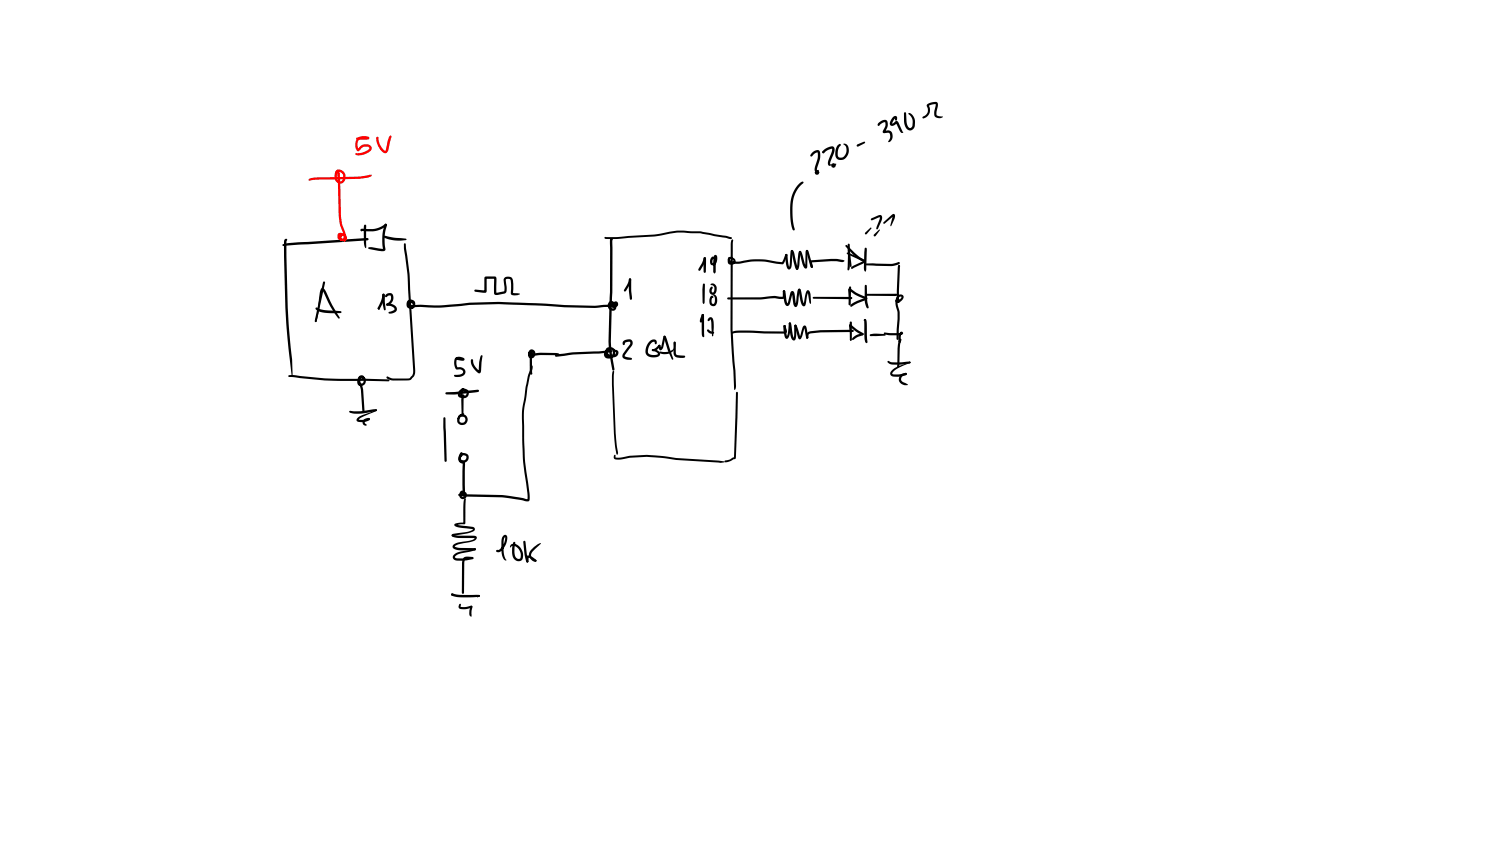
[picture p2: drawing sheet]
<svg xmlns="http://www.w3.org/2000/svg" width="449mm" height="254mm" viewBox="0 0 449 254" stroke-linecap="round" stroke-linejoin="round" font-family="sans-serif">
<g fill="#000">
<path d="M84.8 73.3l1.4-.4 3.3-.2 20.7-1.3 .4 .3-.4 .4-25.2 1.7-.2-.1zM85.4 71.8l.4-.2 .4 .3-.3 .4 .4 20 .5 7.8 .8 7.7 .2 4.6-.2 .2-1.1-8.2-.9-12.1-.4-15.3v-4.3zM108.2 68.8l.5-.2 3.1 .1a7.3 7.3 0 0 0 3.9-1.6l.4 .3-.3 .4 .1-.1a7 7 0 0 1-4.1 1.7l-3.3-.2 .2-.2-.3 .4-.3-.3zM109.3 67.4l.5 .1 .1 .2-.2 6.7-.3-.4-.2-1.1-.1-4.5zM115.2 70.8l6.6 .8 .2 .2-.2 .2-1.5 .2-2.1-.1a5.7 5.7 0 0 1-3.1-1.1zM115.5 67.2h.5v.5h-.5zM115.5 67.2l.2-.1 .4 .3a14.6 14.6 0 0 0-.6 6.4l.1 1.1-.5 .4-3.7-.5-.8-.2-.2-.2 .2-.2 .9-.1 3.5 .5-.1 .2a14.5 14.5 0 0 1 .5-7.3zM121.2 73l.2-.1 .3 .3 1.1 8.9 1.7 29.6-.3 1.1-1.2 1.2-5.1 .1a2.71 2.71 0 0 1-2-.9l.3-.3 1.7 .6h4.8l1-1 .2-.7-1.7-29.6-1-7.5zM96.4 86.5l.6-.1 .6 .7 2.1 4.4 2.2 3.7-.2 .4a33.9 33.9 0 0 1-4.8-8.3l-.2-.2 .1-.1-.3 .8-1.6 8.7h-.4l.1-.5a38.8 38.8 0 0 0 1.3-8.3zM94.7 92.3l.2-.1 2.2 .8 5.1 .3 .2 .3-.2 .3h-1.9l-3.7-.2a2.58 2.58 0 0 1-2-1.2zM97 84.5h.4l.1 .3-2.5 11.5-.3 .3-.2-.1-.1-.5zM86.5 112.6l1.5-.1 9.4 1 19.2 .3 .2 .3-.3 .3-19.1-.3-10.7-1z"/>
<path d="M107.7 112.9a.95 .95 0 0 1 .9-.4 .95 .95 0 0 1 .7 .7l.1 .3-.3 .3-.5-.5h-.4l-.4 1.1 .2 .6h.7l.3-.4v-.8l-.7-.2-.2 .7 .8 2.5 .5 6.8-.3 .2-.4-.8-.4-6.1-.9-2.6 .3-1.1 1.1-.3a1.42 1.42 0 0 1 .7 2.2 1.42 1.42 0 0 1-2.3 0v-1zM104.8 123.3h3.2l3.9-.5a.64 .64 0 0 1 .7-.2 .64 .64 0 0 1 .4 .6l-5 .9a4.9 4.9 0 0 1-3.3-.6zM109.1 125.9l1.3-.6a.39 .39 0 0 1 .4 .1 .39 .39 0 0 1 .1 .5h-.5h.2l-1.1 .5v.5l.5 .5a.84 .84 0 0 1-1.1-.1 .84 .84 0 0 1-.1-1zM107.3 125.3l1.1-.7 2.9-1 1.4-.8h.3l-.1 .4-3.8 1.7-1.6 .9a4.5 4.5 0 0 0 2.9-.3v.2l.3-.3 .3 .2a2.64 2.64 0 0 1-3 1l-.3-.1a.66 .66 0 0 1-.7-.4 .66 .66 0 0 1 .3-.8zM112.5 123l.3-.3 .3 .4-.3 .2z"/>
</g>
<g fill="#f00">
<path d="M101.3 51.9h.5l.1 .3 .4 12.7a13.7 13.7 0 0 0 1.3 5.1 1.48 1.48 0 0 1-.9 2.3 1.28 1.28 0 0 1-1.4-1.7 1.28 1.28 0 0 1 2.2-.3 1.19 1.19 0 0 1 .3 1.9 1.19 1.19 0 0 1-1.9-.4l-.2-.3a.79 .79 0 0 1 0-1 .79 .79 0 0 1 .9-.2l.1 .5-.4 .2-.2-.4v.3l.4-.1 .1 .7 .7 .3 .1-.4-.2-.5-.7-.3h-.6a.73 .73 0 0 0 .9 1l.1-.1a1.97 1.97 0 0 0-.1-1.8l-.9-2.6-.3-2.1z"/>
<path d="M92.7 53.6l2-.4 12.8-.2 3.5-.6 .2 .1 .1-.2 .2 .2-.2 .4-.8 .3-3 .4-12.3 .3-2.4 .3-.3-.3z"/>
<path d="M100.8 51.1a1.9 1.9 0 0 1 2.8 1.6v1a1.65 1.65 0 0 1-2 1.3 1.65 1.65 0 0 1-1.3-1.9 1.35 1.35 0 0 1 1.1-1.8l.3 .2 .2 .5-.3 .3-.4-.5-.1 .3a1.69 1.69 0 0 0 .4 2.1h.1a.8 .8 0 0 0 1.3-.6v-.9a1.43 1.43 0 0 0-1.5-1.2l-.7 .9a.83 .83 0 0 1 .1-1.3z"/>
<path d="M106.9 41.4l3.8-.2a.63 .63 0 0 1-.9 .7h-2.7l-.2-.1z"/>
<path d="M107.3 41.4a3.4 3.4 0 0 1 3.4-.2l-.1 .4h-.6a2.16 2.16 0 0 0-2.4 .4l-.4 1.5 .4 1.3-.3-.1 .6-.7a2.06 2.06 0 0 1 3.6 .4l-.2 .6a4.9 4.9 0 0 1-4.2 1.6l-.5-.5 .2-.2 .4 .1a5.4 5.4 0 0 0 3.5-1.3l.1-.4-.5-.3a1.95 1.95 0 0 0-1.9 .4l-.5 .6a.72 .72 0 0 1-.9 .2 .72 .72 0 0 1-.3-.8 3.2 3.2 0 0 1 .6-3z"/>
<path d="M112.9 41.1h.5l.2 .9a4.5 4.5 0 0 0 2 3.3l.8-3.3 .4-1.2 .3-.2 .3 .4-.9 3.8a1.1 1.1 0 0 1-.8 1.2 1.1 1.1 0 0 1-1.3-.7 6 6 0 0 1-1.6-4z"/>
<circle cx="110.4" cy="41.4" r=".35"/>
</g>
<g fill="#000">
<path d="M263.6 36.8a1.85 1.85 0 0 1 2.5-.5 3.2 3.2 0 0 1-.7 3.3l-.2-.3 1.2-.2a1.89 1.89 0 0 1 1.4 1.6 1.89 1.89 0 0 1-1.1 1.9l-.3-.1 .1-.2a2.1 2.1 0 0 0 .4-2.2l-.4-.3-1 .1a.53 .53 0 0 1-.7-.2 .53 .53 0 0 1 .1-.7l.7-1.3-.1-1.1-.9 .3-1 .9a.56 .56 0 0 1 0-1zM267.8 35.1a.67 .67 0 0 1 .8-.3 .67 .67 0 0 1 .5 .6v.5l-.3 .3-.3-.3-.1-.5 .2 .1-1 1.6 .2-.1a1.15 1.15 0 0 1 1.5-.6l1.4 3.1a.28 .28 0 0 1 .1 .4 .28 .28 0 0 1-.5-.1l-1.5-2.8h.1a1.13 1.13 0 0 1-.9 .8 1.13 1.13 0 0 1-1.1-.6l.2-.9zM271.2 33.7l.3-.1 .3 .3 .1 2.4a1.71 1.71 0 0 0 1.1 2.1l.6-.5 .2-1.2a4 4 0 0 0-1.3-2.7v-.1a2.1 2.1 0 0 1 2 2.5l-.1 1.3a1.48 1.48 0 0 1-1.5 1.4 1.48 1.48 0 0 1-1.4-1.4l-.3-1.3zM278.1 31.3l.4-.2a2.71 2.71 0 0 1 2.7-.3l.1 .9-.4 1.9v.9l.8 .3 1 .1a.5 .5 0 0 1-.2 .5 .5 .5 0 0 1-.5 0 1.52 1.52 0 0 1-1.6-.5 1.52 1.52 0 0 1-.1-1.7l.4-2-2.1 .6v-.2l.2 .4a2.55 2.55 0 0 1-1.3 3.3l-.8 .1 .1-.4 .5-.2a1.91 1.91 0 0 0 .9-2.5l-.2-.7zM243.7 45.7a1.26 1.26 0 0 1 1.2-.7 1.26 1.26 0 0 1 1.1 .8l-.1 1.9-1 3.3 .5-.1 .3 .3a.7 .7 0 0 1-1 .4 .7 .7 0 0 1-.4-.9l.9-3.2 .1-1.8-.9 .3-1 1-.4-.5zM247 45.1a2.86 2.86 0 0 1 3.1-1l.2 .6v.8l-1.4 3.7 .6 .2a.69 .69 0 0 1-1 .2 .69 .69 0 0 1-.2-.9l1.2-3.2 .1-.9-1.5 .5-1.1 .9-.4-.4zM249.9 49.3l.8-.2 .2 .1-.9 .7-.3-.3zM251.3 43.5l.6-.4 .3 .4a3.6 3.6 0 0 0-.8 3.4 1.24 1.24 0 0 0 1.9-.2 2.11 2.11 0 0 0-.1-3.3l-.3-.2a1.11 1.11 0 0 1 1.6 .9 2.71 2.71 0 0 1-2.9 3.8 1.93 1.93 0 0 1-1-2.6zM257.1 43.3l2.1-.8 .3 .2-2.1 1.3-.5-.4zM181.4 71.1h3.7l11.1-.8 7.3-1.1 6.7 .2 6.6 1.2a4.6 4.6 0 0 1 2.8 .8l-.3 .3h-.4l-8.8-1.7-5.2-.3h-1.8l-6.9 1.2-11.1 .8-3.5-.1-.3-.2zM183.3 71.5l.4 .1v.4h-.6l-.1-.2zM183.1 71.6l.3-.1 .3 .3v15.8l-.5 14.8 .4 3.8 .7 4.4-.1 .5-.2 .1-.4-.4-.7-3.9-.4-4.5 .5-14.8z"/>
<path d="M211.1 77.2h.5l.2 .5-.1 3.8-.3 .3-.4-.3zM213.5 77.1l.4-.1 .3 .3-.4 .3h.2l-.3 .7 .2 .6 .5-.6v-1.3h.4l-.1 4.6-.4 .5-.4-.5 .2-4.5a.58 .58 0 0 1 .6-.6 .58 .58 0 0 1 .5 .8 1.64 1.64 0 0 1-1.7 2.2 1.64 1.64 0 0 1 0-2.4zM218.5 77.2a1.32 1.32 0 0 1 1.6 .1 1.32 1.32 0 0 1 .3 1.6 1.18 1.18 0 0 1-2.1-.2 1.18 1.18 0 0 1 1.4-1.6v.4l-.7 .3 .1 .9h.6l.3-.5-1-.6 .1 .5 1 .3h1.8l3.4-.6h2.6l6.8 .8-.2 .1 .5-.8a2.14 2.14 0 0 1 .9-1.8l.2 .5a4.4 4.4 0 0 1-1.3 2.7l-6.3-.9h-2.9l-2.4 .4a5 5 0 0 1-4.6-.3l-.3-.7zM219.4 72l.3-.2 .2 .3-.2 26.7 1.1 17-.4 1.2-1.3-18.2 .1-25.6zM235.6 76.2h.4l.1 .5h-.4zM235.6 76.2l.3-.1 .3 .3 .6 3.8h-.2l.3-1 .2-3.8 .3-.4 .4 .1-.3 4.5a.8 .8 0 0 1-.3 1 .8 .8 0 0 1-1-.1l-.5-1.9zM237.3 75.1a.87 .87 0 0 1 1 1.1l1.1 4.4-.3 .3-.3-.1-.3-.6zM239.7 55.1l1-.7a.49 .49 0 0 1 .2 .5 .49 .49 0 0 1-.4 .4 9.9 9.9 0 0 0-2.8 8.7l.2 2.4 .5 2.4-.3 .3a5.8 5.8 0 0 1-1-3.7 13.2 13.2 0 0 1 1.5-9zM239.7 75.3h.5l.3 .6 1.3 4-.3 .1 .1-4.6 .3-.4h.4l-.2 5a.58 .58 0 0 1-.6 .5 .58 .58 0 0 1-.5-.6l-1.4-4.3zM241.8 75a.49 .49 0 0 1 .8 .5l1.2 4.4-.3 .4-.3-.2-.2-.6zM243.3 79.8h.4l.1 .4h-.5zM253.6 73.5h.5l2.8 2.8 2 1.4v.6h-.3l-.7-.3-2-1.6-2.3-2.5z"/>
<path d="M254 75.8l.3-.1 4.7 2a.64 .64 0 0 1 .5 .7 .64 .64 0 0 1-.5 .6l-3.2 1.6h-.5v-.5l.3-.2 3.3-1.6-4.8-2.1zM254.4 73.1h.2l.3 .3 .5 6.1-.2 .6-.3-.5-.4-1.8-.2-2.8zM254.5 74.7l.4 .2v5.1l-.2 .9-.2 .2-.3-.3zM259.5 69.8l1.6-1.5 .3 .1-1.4 1.8h-.5zM259.4 79.1h7.9l2.3-.5 .3 .3-.5 .4-2.1 .5-7.7-.2zM259.4 74.4h.5l.1 .8-.2 5.6-.2 .7-.4-.5-.1-.7zM261.4 65.5l1.9-.8a.89 .89 0 0 1 1.2 0 .89 .89 0 0 1 0 1.2l-1.4 2.9-.3-.3 1.2-3.4-2.4 1-.4-.3zM262.1 70.4l1.6-1.5h.3l-1.4 1.9h-.5zM265 66.7l2.4-2.2a.65 .65 0 0 1 .9-.2 .65 .65 0 0 1 .1 1l-1.1 2.5-.2-.3 .7-2.8 .3 .1-2.7 2.3h-.4zM269.5 79.5h.3l.1 .5h-.3zM269.5 79.6l.2-.1 .3 .2-.4 10.6-.1-.1-.1 .1-.2-.3 .5-.1 .6-.6 .1-.3-.3-.1a1.47 1.47 0 0 0-.9 2l.2 1.1a7.1 7.1 0 0 1 .5 3.7l-.3 5.9-.4 .3-.3-.3 .1-2.8a12.5 12.5 0 0 0 .1-5.6l-.3-1a2.91 2.91 0 0 1 1-3.9 .93 .93 0 0 1 1.2 .5 .93 .93 0 0 1-.4 1.2 1.21 1.21 0 0 1-2 .3 .63 .63 0 0 1 .5-.7 .63 .63 0 0 1 .8 .4 .63 .63 0 0 1-.5 .8l-.4-.4v-3.2zM114.8 88.2a.64 .64 0 0 1 .7 .3 .64 .64 0 0 1-.2 .8l-.4 1.4-1 2h-.5l-.1-.4 1-2.1z"/>
<path d="M113.4 92.2h.4l.1 .5-.5 .1zM114.8 88.2h.5l.1 .2 .3 4.4-.3 .3-.3-.3-.4-2zM115.8 88.3l.2-.2a1.29 1.29 0 0 1 1.7 0 1.29 1.29 0 0 1 .3 1.6 2.68 2.68 0 0 1-1.8 2l-.4-.4 .4-.3a1.43 1.43 0 0 0 .7-2.4l-1.1 .5-.3-.3zM115.9 91.1h1.3a2.03 2.03 0 0 1 1.8 1.4l.1 .2a1.62 1.62 0 0 1-2.6 1.1l.2-.3 1.4-.5 .2-.4-.9-.7-1.5-.4zM115.9 91.2l.3-.2 .3 .4-.3 .3zM122.8 90.2l.5 .1-.1 .4-.5-.2zM122.4 90.1a1.37 1.37 0 0 1 2.1 .7 1.37 1.37 0 0 1-1.4 1.7l-.5-.3a1.48 1.48 0 0 1 .4-2.1l.3 .3-.2 1.3 .5 .2 .3-.4a.71 .71 0 0 0-.3-.9 .71 .71 0 0 0-.8 .1l-.1 1.1 .8 .1 .2-.3a.66 .66 0 0 0-.8-.8v.4l.7 .3 6.8 .1 10.4-.8 8.7-.3 28.8 1.2 6.5-.4-.1-.2-.4 .4a.26 .26 0 0 1-.1 .4 .26 .26 0 0 1-.3-.2l-.2 .1 .1-.6-.5-.3-.3 .8 .4 .7 .6 .1 .2-.7-.3-.3-.9-.1-.1-.2a1.18 1.18 0 0 1 1.9 .5l.1 .7a1.4 1.4 0 0 1-2 .5 1.4 1.4 0 0 1-.4-2 1.06 1.06 0 0 1 1.7-.3 1.06 1.06 0 0 1-.4 1.7 1.11 1.11 0 0 1 0-1.4 1.11 1.11 0 0 1 1.5-.2 .75 .75 0 0 1-.6 1.3l-6.4 .4-9-.2-7-.5-12.8-.5-8.6 .2-6.6 .7a44.5 44.5 0 0 1-9.1 0 3.1 3.1 0 0 1-2.8-.5l-.2-.6a1.14 1.14 0 0 1 1.5-.7 1.14 1.14 0 0 1 .6 1.6 1.35 1.35 0 0 1-2 .4 1.35 1.35 0 0 1-.1-2.1zM145.5 83l2.6-.1a.85 .85 0 0 1 .9 .4 .85 .85 0 0 1-.1 .9v3.7l-.1-.1 2.3-.4 .2-1.1-.2-2.6 .5-.6 1-.1a1.19 1.19 0 0 1 1.3 1.1v3.9l-.1-.2 2 .2 .1 .3-1.5 .3-1.1-.4v-3l-.3-1.5-.8-.1-.5 .3 .2 1.7a1.99 1.99 0 0 1-.4 2.3l-1.5 .4a1.18 1.18 0 0 1-1.8-.3v-4.5l.2 .1h-2.6l.2-.3v4a.7 .7 0 0 1-1.1 .5l-2.3-.3-.3-.3 .3-.4 2.9 .3-.2 .2zM188.7 83.5a.56 .56 0 0 1 .6 .4 .56 .56 0 0 1-.1 .6l-1.5 2.8h-.5l-.1-.3 1.1-1.9zM188.7 83.6h.5l.1 .2 .3 5.8-.4 .3-.3-.3-.2-2.2zM211.2 77.2h.5l.1 .3-.2 .8-1.5 2.7-.3 .2-.3-.4 1.1-1.9zM210.5 94.3l.3-.1 .3 .3-.6 2.1a.63 .63 0 0 1-.6-.4 .63 .63 0 0 1 .2-.8z"/>
<path d="M210.1 96h.5a.42 .42 0 0 1 0 .5 .42 .42 0 0 1-.6 .1zM210.6 94.3l.4-.1 .1 .5-.5 .1zM210.6 94.3l.4-.1 .2 .6 .1 6-.3 .3-.4-.2-.1-.7zM210.9 85.1h.5l.1 .2-.1 5.4-.3 .5-.4-.5v-3.9zM212.6 95.4a.88 .88 0 0 1 1.1-.1 .88 .88 0 0 1 .3 1l.1 2-.2 2.4-.1 .2-.2-.2-.3-4.5-.2-.4-.6 .5-.2-.1-.1-.3zM212.1 98.9h.5l.6 .4a.76 .76 0 0 1 .9 .7l-1.3-.1-.7-.6zM213.2 88.8l.5-.1 .3 .4-.1 .2h-.4h.2l-.3 .9 .2 .8 .5 .1 .3-.7v-1.1l-.2-.5-.5-.3a.8 .8 0 0 1 1.3 .6l.1 1.2a1.24 1.24 0 0 1-1.3 1.5 1.24 1.24 0 0 1-1-1.7zM213.2 85.2l.2-.2a1.32 1.32 0 0 1 1.6 1.5l-.1 .6a1.15 1.15 0 0 1-1.5 1.2 1.15 1.15 0 0 1-.4-1.9l.5-.5 .2 .1-.2 1.4 .5 .3 .2-.5 .1-1-.5-.6-.5-.1-.2-.2zM218.2 89.3l9.8-.1 4.2-.5 2.6 .4v-1.8l.4-.3 .3 .4v1.4a.9 .9 0 0 1-.4 .8 .9 .9 0 0 1-1 .1l-1.8-.3-4.3 .4h-9.6l-.2-.1zM219.5 99.6l2.3-.5 13.6 .3-.3-1.8a.53 .53 0 0 1 .6 .6l.2 .6a.77 .77 0 0 1 .1 .9 .77 .77 0 0 1-.9 .3l-12.7-.2-2.8 .3-.3-.3zM234.9 87.1l.3-.1 .3 .3 .6 3.8 1-3.3a.66 .66 0 0 1 .8-.5 .66 .66 0 0 1 .4 .9l.6 3.2-.4 .1 .7-4.2 .3-.6h.5l-.7 4.6a.65 .65 0 0 1-.6 .8 .65 .65 0 0 1-.7-.8l-.5-3.4h.3l-.8 2.8a.86 .86 0 0 1-.8 1.1 .86 .86 0 0 1-.9-1zM235.1 97.5l.5 .1 .1 .2 .4 3.2h-.2l.4-1.1 .3-3 .3-.2 .3 .1-.2 2.3-.3 1.8a.7 .7 0 0 1-.8 .7 .7 .7 0 0 1-.6-.9l-.3-2.2z"/>
<path d="M236.7 96.8l.2-.1 .4 .4 .5 3.2 .4 1.1-.2 .1 .2-3.8 .4-.3 .2 .1-.1 3.8a.74 .74 0 0 1-.8 .8 .74 .74 0 0 1-.6-.9zM238.4 97.5h.5l.3 .7 .9 3h-.3l.9-2.9a.61 .61 0 0 1 .6-.7 .61 .61 0 0 1 .6 .7l.5 3.2-.3 .1-.3-.3-.6-3.1h.2l-1 3.1a.52 .52 0 0 1-.6 .5 .52 .52 0 0 1-.4-.6l-1.1-3.5zM239.7 75.3h.5l.1 .3-.6 4.4-.3 .8-.3 .1-.4-.3 .4-.3-.2 .1 .6-4.3zM239.5 86.7l.4-.1 .3 .4 .6 2.9 .4 1.3-.2 .1 .7-3.4a.69 .69 0 0 1 .6-.9 .69 .69 0 0 1 .7 .9l.2 3.1-.2 .1-.2-.4-.6-3.1h.3l-.9 3.8a.63 .63 0 0 1-.7 .4 .63 .63 0 0 1-.5-.6zM243 78.3l.5-.3 5.7-.4 2 .1 1.9 .3a.41 .41 0 0 1 0 .5 .41 .41 0 0 1-.5 .1l-3.3-.3-5.8 .3 .3 1.4-.3 .3-.3-.2zM243.8 89.1l11.5-.1-.1 .2 .2-.1 .2 .3-.3 .3-11.3-.1-.2-.3zM254.5 86.6l.5-.1 2 1.4 2.9 1.2 .2 .3-.1 .3-.2 .1-3.4-1.5-1.6-1.2 .2-.2 .1 4.4-.4 .2zM254.8 97.3l.4 .1v.5l-.4-.1zM254.8 97.4h.5l1.6 1.3 1.9 1.2 .1 .5-.4 .1-2-1.2-1.7-1.5zM255.1 89.2h.4v.4h-.3zM254.8 86h.4l.1 .2-.2 5.1-.3 .2-.2-.2zM255 96.5h.4l.1 .2v5.2l-.3 .3-.3-.3z"/>
<path d="M255.5 99.1l.4-.1 .1 .4h-.4zM255.5 99l.5 .1-.1 .3-.4-.1zM259.2 95.7h.5v.5h-.6zM259.2 95.7a.5 .5 0 0 1 .6 .1 .5 .5 0 0 1 .1 .5l.3 6.3-.3 .3-.3-.2a12.7 12.7 0 0 1-.3-5.4zM259.5 85.5l.2-.1 .3 .3 .1 4.5 .5 2-.3 .3-.5-.5-.4-1.8zM259.9 88.2l8.9-.1a.39 .39 0 0 1 .2 .5 .39 .39 0 0 1-.5 .2l-8.4-.1-.3-.3zM255.2 91.4l1.9-1.2 2.4-.9-.1 .2 .4-.4 .2 .1a.56 .56 0 0 1-.5 .9l-2.2 .8-2 1.1-.3-.3zM265.1 99.8l4.4 .1 .8-.2v.4l.3-.2-.3 .5-.1 2-.3 .4-.4-.5a2.64 2.64 0 0 1 .5-2.6v.2a.47 .47 0 0 1 .5-.4 .47 .47 0 0 1 .4 .5 .47 .47 0 0 1-.5 .4l-4 .1-1.1-.2zM133.7 117.7l9.7-.8 .3 .3-.1 .2-.6 .2-6.8 .7h-2.3l-.2-.1zM136.6 107.3a2.06 2.06 0 0 1 2.7 .5l-.2 .3-.6 .1-1.6-.3-.3-.3 .3-.4 2 .3-.1 .4-.7-.2a.72 .72 0 0 0-1.2 .4v1.1l.3 1.1-.1-.1 .8-.1a1.4 1.4 0 0 1 1.6 .9 1.4 1.4 0 0 1-.7 1.7l-.9 .3-1.6-.1-.1-.4 1.8-.2 .9-.6v-.4l-.4-.4-1.2-.1a.99 .99 0 0 1-1-1.2v-1.3zM138.7 118.5l.4-.1 .1 .5-.4 .1zM137.9 117a1.61 1.61 0 0 1 1.7-.4 1.61 1.61 0 0 1 1 1.3 1.33 1.33 0 0 1-1.5 1.5 1.33 1.33 0 0 1-1-1.9l.2-.8a.47 .47 0 0 1 .6-.3 .47 .47 0 0 1 .3 .5l-.4 .1h.2l-.2 1.5 .6 .2 .5-.5a.85 .85 0 0 0-.5-.9 .85 .85 0 0 0-1 .2l-.3 1h.6l-.1 .4 .1-.4h.5a.97 .97 0 0 1-1.1 .8 .97 .97 0 0 1-.7-1.2z"/>
<path d="M138.7 118.5l.2-.1 .4 .3-.2 1.2-.1 4.4-.3 .3-.2-.3-.1-4.4zM141.3 107.8h.5a4.6 4.6 0 0 0 2 3.5l-.3 .1 .1-.8a8.5 8.5 0 0 1 .6-3.9l.3-.2 .3 .3-.5 4.1a.75 .75 0 0 1-.4 1 .75 .75 0 0 1-1-.5 3.8 3.8 0 0 1-1.6-3.6zM158.9 105a1.29 1.29 0 0 1 1.7 1 1.29 1.29 0 0 1-1.4 1.5 1.1 1.1 0 0 1-.8-1.2 1.1 1.1 0 0 1 1-1 .57 .57 0 0 1 .5 .8 .57 .57 0 0 1-1 .1l.3-.4 .3 .3-.2 .2 .2-.3-.3-.1-.1 .7 .5 .2 .3-.9-.4-.4-.3 .3 .1 .6-.4 .2 .2 .1-.2-.3 .1-.3 .4-.1a.6 .6 0 0 1 .2 .8 .6 .6 0 0 1-.7 .3 .6 .6 0 0 1-.4-.7v-.7zM159.1 106l.5 .4-.2 .3-.5-.3zM158.9 106.1l.3-.1 .4 .4 .1 5.6-.4 .4-.3-.3-.1-.6zM159.1 106.2l2.9-.4h4.5a1.01 1.01 0 0 1 1.3 .7h-5.6l-1.9 .2a1.08 1.08 0 0 1-1.3-.3zM166.7 106.3l5.2-.6 10.7-.6h.5l.3 .3-.3 .3-3.4 .3-7.8 .3-5.1 .7-.4-.4zM181.9 104.4a1.7 1.7 0 0 1 2.6 .7 1.7 1.7 0 0 1-1.2 2.4 1.46 1.46 0 0 1-2.1-1.4 1.46 1.46 0 0 1 2.1-1.2l.4 .7-1.4-.1-.4 .7 .2 .5h1l.6-.5 .1-1-.6-.4a.78 .78 0 0 0-.9 .6 .78 .78 0 0 0 .6 .9 1.2 1.2 0 0 0 1.9-.4v-.3l-1-.5a1.14 1.14 0 0 1 1.7 .8 1.14 1.14 0 0 1-1.4 1.3 1.82 1.82 0 0 1-2.1-.5 1.82 1.82 0 0 1-.2-2.1zM183.7 111.4l.3-.2 .2 .3-.1 4.4 .6 14.1 .4 4.2a2.33 2.33 0 0 1 0 2.2l-.5-2.1-.5-4.3-.5-14.7zM187 102.3l.1-.1a1.7 1.7 0 0 1 2.6 .1v.1a1.56 1.56 0 0 1-.4 1.6l-1.9 2.5v.3l1.9 .5 .3 .3-.1 .2-1.2 .1-1.2-.4-.4-.5 .1-.7 2.3-3.4-.2-.4-1 .1-.4 .2-.2 .6-.2 .1-.3-.3zM195.6 104.8l1-.4 1.2-1 .3 .3a2.31 2.31 0 0 1-2.5 1.5zM194.9 102.4a1.13 1.13 0 0 1 1.1-.7 1.13 1.13 0 0 1 1 .9l-.1 .6-.2 .1-.5-.8a2.69 2.69 0 0 0-1.6 3.6 3 3 0 0 0 2.7 .1l-.2-.4-.9-.5a.47 .47 0 0 1-.6-.5 1.6 1.6 0 0 1 1.7 .2 1.6 1.6 0 0 1 .5 1.7 2.69 2.69 0 0 1-4.2-1 4.4 4.4 0 0 1 1.3-3.3z"/>
<path d="M199.1 100.8l.2-.1 .4 .3-.7 3.1-.7 .9-.5-.1-.3-1.4a.42 .42 0 0 1 .5 0 .42 .42 0 0 1 .2 .4l.2 .7-.4-.2 .3-.4zM197.8 105.5h1a2.97 2.97 0 0 0 3.4-1.3l-.1-1.4 .1-.3h.4a3.1 3.1 0 0 1-4 3.7l-.7-.2zM199.1 100.8h.5l.4 .8 1.9 5.9-.2 .4a21.2 21.2 0 0 1-2.6-6.7l.2 .1-.3-.3zM202.2 102.5h.4l.1 .3 .1 3.5 .5 .2 1.9 .1 .3 .3-.2 .4a4 4 0 0 1-2.7-.3l-.6-1zM220.8 117.6h.5l.1 .2-.7 19.6-1.6 .9-1.5 .3h-.2v-.4l1.4-.4 1.5-.7-.2 .2zM242.2 99.8l.9-.5 3-.3 9.6-.1 .3 .3-.3 .4-9.5 .1-3 .3-.6 .2-.2 1.1-.3 .3-.3-.4zM254.7 97.5l.3-.2 .3 .3 .1 4.3-.2 .3-.3-.3zM255 101.7h.3l.1 .4h-.3zM255.8 101.3l1.4-1 1.5-.4 .2 .1a.45 .45 0 0 1-.4 .7l-1.3 .4-1.4 .9-.2-.3zM260.9 100.3l2-.2 2.6 .1 .2 .2-.2 .3-4.3 .1-.3-.1zM266.3 108.3h.3a8.3 8.3 0 0 0 5.3 .2l1-.1 .2 .3-.2 .3a11.9 11.9 0 0 1-6.2 0l-.4-.3zM269.3 109.5l.4 .4-.2 .2-.3-.2z"/>
<path d="M269.3 109.6l.3 .1v.4l-.4-.1zM269.8 101.6h.2l.4 .3-.2 .6-.3 .3-.3-.4zM269.6 102.2l.4-.1 .1 .6h-.3zM269.8 101.7l.2-.1 .4 .3-.5 2.6-.1 5.3-.4 .3-.2-.3v-5.4zM270.2 112.5l.7-.5 1.1-.1-.1 .5-.6 .1a1.08 1.08 0 0 0-1 .9 1.08 1.08 0 0 0 .6 1.2l1.4 .7-.1 .2a2.42 2.42 0 0 1-2.2-.7 1.64 1.64 0 0 1 .2-2.3zM267.5 111.1l1.7-1.1 3.6-1.5 .3 .1-.1 .3-3.4 1.4a2.96 2.96 0 0 0-2 1.7l.2 .2a7.7 7.7 0 0 0 3.8-.4l.3 .1a.76 .76 0 0 1-1 .8 5.2 5.2 0 0 1-3.5 0 .99 .99 0 0 1 .1-1.6zM272.6 108.7l.3-.3 .2 .3-.2 .3zM133.1 125.2l.2-.1 .3 .3 .4 12.8-.3 .3-.4-.3-.3-10.1zM138.2 135.8a.62 .62 0 0 1 .6 .4 .62 .62 0 0 1-.3 .7l-.3 .2-.2-.2 .1-.8 .2 .2zM138.1 135.8l.3-.1 .4 .3-.5 1v.8l1 .2 .5-.5a.79 .79 0 0 0-.6-1 .79 .79 0 0 0-.9 .8v.7l.3 .3a.72 .72 0 0 1 .9 .7v9.5l-.3 .3-.4-.3-.1-3.1 .1-6.5 .2 .1h-.5a1.58 1.58 0 0 1-.5-2.7 1.58 1.58 0 0 1 2.6 .7 1.53 1.53 0 0 1-1.3 1.7 1.53 1.53 0 0 1-1.7-1.3v-.7zM137.7 124.5l1.2-.6 .3 .1-.1 .5-.6 .2a1.09 1.09 0 0 0-.8 1 1.09 1.09 0 0 0 .7 1.1h.1a.95 .95 0 0 0 1-.6 .95 .95 0 0 0-.4-1.2h-.9l-.8 .8a1.25 1.25 0 0 1 .4-1.3 1.25 1.25 0 0 1 1.4-.2 1.62 1.62 0 0 1 .9 2.3 1.62 1.62 0 0 1-2.4 .5 1.62 1.62 0 0 1-.1-2.4zM184.2 136.6l.4-.2v.8l1.1 .1 3.1-.6 5.4-.3 4.5 .3 4.2 .7 12.6 .7 1.9 .4-1.3 .3-13.3-.9-4.2-.6-4.6-.3-5.1 .3-1.7 .3a4 4 0 0 1-2.9 0z"/>
<path d="M138.1 147.3a.79 .79 0 0 1 1.3 .4 .79 .79 0 0 1-.9 1l-.7 .1-.3-.4 .1-.2 1-.2 .1-.2-.2 .9 .3 .3 .3-.1 .2-.7-.8-.1a.77 .77 0 0 1 .7-.6 .77 .77 0 0 1 .7 .4 1.22 1.22 0 0 1-1.2 1.8 1.22 1.22 0 0 1-.8-2zM159.2 109.6a.61 .61 0 0 1 .7 .4 .61 .61 0 0 1-.2 .7l-.8 2.3-.7 3.1-1.1 8.4a111.6 111.6 0 0 0 1.3 20.3l.5 4.3a.99 .99 0 0 1-.3 1.2 .99 .99 0 0 1-1.3-.1l-6.6-1-11.2-.3-1.1-.1-.3-.4 .4-.3 12.1 .3 5.7 .9 2.1 .4-.2 .1-.4-4.9a106.6 106.6 0 0 1-1.3-20.4l1.2-8.5zM137.6 148.2l1.6-.1 .3 .4-.2 .3-1.3-.1 .1-.1-.3 .2-.2-.1zM138.9 148.2h.5v.5h-.5zM139.3 149.6l.2-.2 .3 .2-.2 7.4-.3 .2h-1.3l-1.2 .4v-.4l5 .8a.76 .76 0 0 1 .7 .8 .76 .76 0 0 1-.9 .7l-6 1.3-.1-.4 .4-.3 4.4-.6 1.6-.8-5-.7a.54 .54 0 0 1-.6-.6 .54 .54 0 0 1 .6-.5l2.2-.2-.1 .2v-4.9zM135.4 178.1l.4-.1a27.2 27.2 0 0 0 8 .4l.2 .4-.3 .2a17.3 17.3 0 0 1-8.2-.4zM135.5 178l.5 .1v.4h-.6zM135.4 178.1l.5 .1v.3l-.6-.1zM135.6 160.3l1.9 .3 4.6 .1a.78 .78 0 0 1 .9 .7 .78 .78 0 0 1-.8 .8l-4.7 1-1.1 .7 1.4 .4 4.6 .1 .3 .1v.4h-5.6a.99 .99 0 0 1-1.1-.4 .99 .99 0 0 1 0-1.1l1.4-.7 4.2-.8 .8-.5-5.4-.1-1.3-.4-.2-.3zM141.5 167.1l.2-.1 .3 .3-.1 .3-.2 .1-.3-.3zM139.1 167.2l1.3-.3 1.4 .1 .2 .3-.3 .4-1.9-.1-.4 .3-.2 9.9-.3 .3-.4-.3 .1-9.1zM136.1 166.4l1.7-.9 4.5-1.1 .4 .3a3 3 0 0 1-2.3 .9l-2.8 .5a1.05 1.05 0 0 0-1.1 1l.6 .3 1.6 .1 3-.5 .3 .4-.3 .3a8 8 0 0 1-5.2 .3 .94 .94 0 0 1-.4-1.6z"/>
<path d="M143.1 178.9l.6-.4 .2 .1-.1 .3-.6 .3zM143.5 178.5h.3l.2 .2-.4 .2zM151 160.6a.77 .77 0 0 1 1 0 .77 .77 0 0 1 .2 1 4.1 4.1 0 0 1-2.8 4l-.6-.4 .3-.3h.4a4.4 4.4 0 0 0 2-3.8l-.4 .8-.1 3 .3 1.9 .6 1.2h-.5a2.65 2.65 0 0 1-.9-2.1l-.1-3.7 .2-.9zM154 162.5l.5 .1 .1 .2-.2 1.2a4.7 4.7 0 0 0 .3 3.1l.5 .4 .5 .1a.78 .78 0 0 0 .5-1.2 2.61 2.61 0 0 0-2.4-2.7l-.7 .5a1.08 1.08 0 0 1 .6-1.2 1.08 1.08 0 0 1 1.3 .3 3.1 3.1 0 0 1 1.2 4.9l-.2 .1a1.87 1.87 0 0 1-2.3-1.6l-.1-2.4zM157 162.3l.3-.1 .3 .3 .9 5.9-.3 .3-.4-.3-.4-1.8zM158 166.7a2.92 2.92 0 0 1 2.9 1.3l-.3 .4-2.2-1.2 .1-.2v.5a.71 .71 0 0 1-.5 1.1zM158.1 168.1l.3 .1-.1 .5-.3-.1zM159.3 164.9a5.9 5.9 0 0 1 2.8-2.1l.1 .3-2.4 2.2a1.45 1.45 0 0 0 .4 2.5l.6 .1a.53 .53 0 0 1-.3 .6 .53 .53 0 0 1-.6-.2 2.05 2.05 0 0 1-.6-3.4zM137.7 181.2l.5-.1-.1 .9h1.6l1.7-.4 .3 .3-.3 .4a4.4 4.4 0 0 1-3.8 0zM141.1 181.7a.42 .42 0 0 1 .6 .2 .42 .42 0 0 1-.1 .5l-.3 2.5-.4-.3-.1-.5z"/>
<circle cx="246.9" cy="45.6" r=".33"/>
<circle cx="240" cy="75.6" r=".33"/>
<circle cx="113.6" cy="92.5" r=".33"/>
<circle cx="123" cy="90.4" r=".32"/>
<circle cx="210.3" cy="96.3" r=".33"/>
<circle cx="235.2" cy="87.4" r=".35"/>
<circle cx="235.3" cy="97.8" r=".33"/>
<circle cx="236.9" cy="97" r=".32"/>
<circle cx="238.6" cy="97.7" r=".33"/>
<circle cx="197.8" cy="103.7" r=".33"/>
<circle cx="242.1" cy="101.2" r=".33"/>
<circle cx="258.7" cy="100.2" r=".34"/>
<circle cx="142.4" cy="164.7" r=".32"/>
<circle cx="160.6" cy="168.1" r=".31"/>
</g>
<g fill="#000">
<path d="M244.8 51.4l1 .2-.7 .4-.2-.1z" fill-rule="evenodd"/>
<circle cx="245.1" cy="51.7" r=".71"/>
<circle cx="245.1" cy="51.7" r=".31"/>
<circle cx="250" cy="49.6" r=".71"/>
</g>
</svg>
